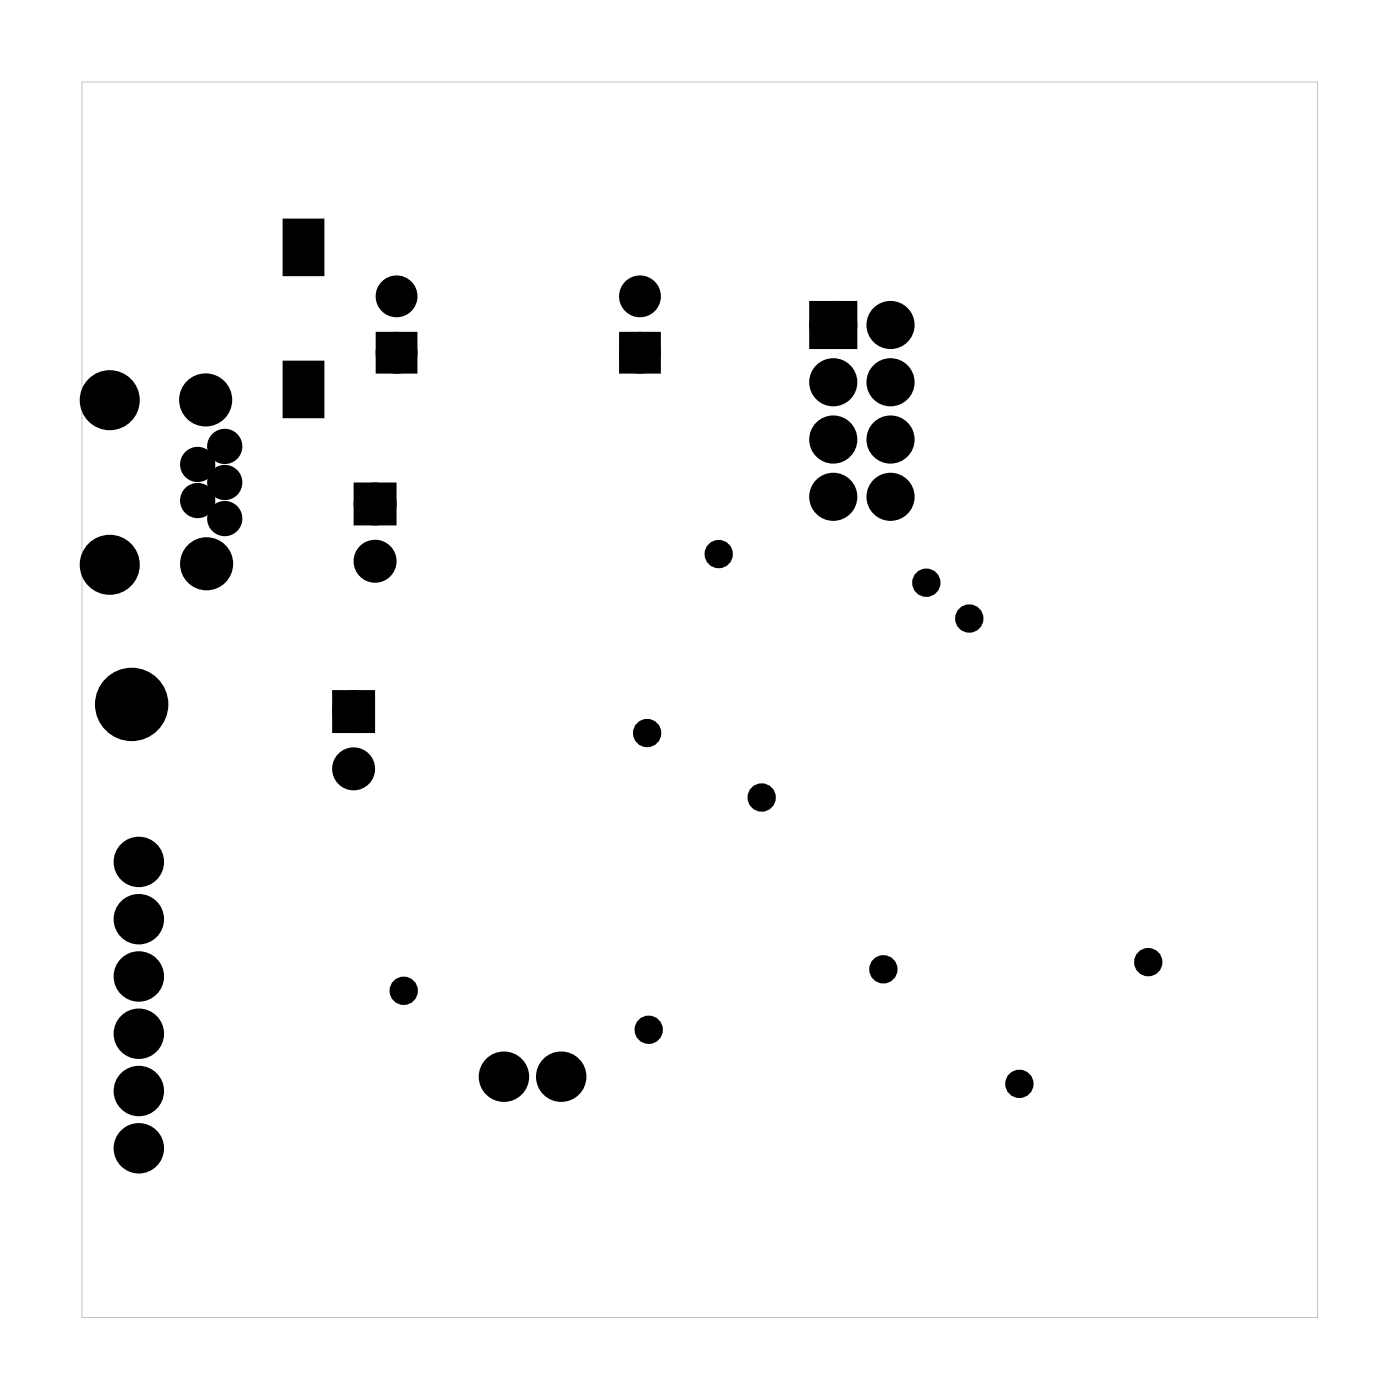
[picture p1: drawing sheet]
<svg xmlns="http://www.w3.org/2000/svg" width="62mm" height="62mm" viewBox="0 0 62 62" stroke-linecap="round" stroke-linejoin="round" font-family="sans-serif">
<g fill="#000">
<path d="M12.7 16.1h1.6v2.3h-1.6zM12.7 9.8h1.6v2.3h-1.6zM17 15h1.2v1.2h-1.2zM27.8 15h1.2v1.2h-1.2zM36.2 13.7h1.5v1.4h-1.5z"/>
<path d="M3.6 3.6h54.8v54.8h-54.8zM3.6 3.6v54.8h54.8v-54.8z"/>
<path d="M14.9 30.7h1.6v1.7h-1.6zM15.3 31.6a.35 .35 0 0 0 .7 0 .35 .35 0 0 0-.7 0z"/>
<path d="M15.8 21.5h1.7v1.7h-1.7zM16.3 22.4a.35 .35 0 0 0 .7 0 .35 .35 0 0 0-.7 0z"/>
</g>
<g fill="#000">
<circle cx="4.9" cy="17.7" r="1.08"/>
<circle cx="9.1" cy="17.7" r=".9"/>
<circle cx="10" cy="19.8" r=".53"/>
<circle cx="17.6" cy="15.6" r=".6"/>
<circle cx="17.6" cy="13.1" r=".6"/>
<circle cx="28.4" cy="15.6" r=".6"/>
<circle cx="28.4" cy="13.1" r=".6"/>
<circle cx="37" cy="19.5" r=".72"/>
<circle cx="37" cy="14.4" r=".72"/>
<circle cx="37" cy="17" r=".72"/>
<circle cx="39.5" cy="19.5" r=".72"/>
<circle cx="39.5" cy="14.4" r=".72"/>
<circle cx="39.5" cy="17" r=".72"/>
<circle cx="4.9" cy="25" r="1.08"/>
<circle cx="5.8" cy="31.2" r="1.5"/>
<circle cx="6.2" cy="38.2" r=".74"/>
<circle cx="8.8" cy="20.6" r=".53"/>
<circle cx="8.8" cy="22.2" r=".53"/>
<circle cx="9.2" cy="25" r=".9"/>
<circle cx="10" cy="21.4" r=".53"/>
<circle cx="10" cy="23" r=".53"/>
<circle cx="15.7" cy="31.6" r=".59"/>
<circle cx="15.7" cy="34.1" r=".59"/>
<circle cx="16.6" cy="24.9" r=".59"/>
<circle cx="16.6" cy="22.4" r=".59"/>
<circle cx="28.7" cy="32.5" r=".35"/>
<circle cx="31.9" cy="24.6" r=".35"/>
<circle cx="33.8" cy="35.4" r=".35"/>
<circle cx="37" cy="22" r=".72"/>
<circle cx="39.5" cy="22" r=".72"/>
<circle cx="41.1" cy="25.8" r=".35"/>
<circle cx="43" cy="27.4" r=".35"/>
<circle cx="6.2" cy="50.9" r=".74"/>
<circle cx="6.2" cy="48.4" r=".74"/>
<circle cx="6.2" cy="40.8" r=".74"/>
<circle cx="6.2" cy="43.3" r=".74"/>
<circle cx="6.2" cy="45.8" r=".74"/>
<circle cx="17.9" cy="43.9" r=".35"/>
<circle cx="22.3" cy="47.8" r=".74"/>
<circle cx="24.9" cy="47.8" r=".74"/>
<circle cx="28.8" cy="45.7" r=".35"/>
<circle cx="39.2" cy="43" r=".35"/>
<circle cx="45.2" cy="48.1" r=".35"/>
<circle cx="50.9" cy="42.7" r=".35"/>
</g>
<g fill="none" stroke="#000" stroke-width=".55">
<circle cx="9.1" cy="17.7" r=".9"/>
<circle cx="9.2" cy="25" r=".9"/>
<circle cx="28.7" cy="32.5" r=".35"/>
<circle cx="31.9" cy="24.6" r=".35"/>
<circle cx="33.8" cy="35.4" r=".35"/>
<circle cx="41.1" cy="25.8" r=".35"/>
<circle cx="43" cy="27.4" r=".35"/>
<circle cx="17.9" cy="43.9" r=".35"/>
<circle cx="28.8" cy="45.7" r=".35"/>
<circle cx="39.2" cy="43" r=".35"/>
<circle cx="45.2" cy="48.1" r=".35"/>
<circle cx="50.9" cy="42.7" r=".35"/>
</g>
<g fill="none" stroke="#000" stroke-width=".69" stroke-linecap="butt">
<path d="M36.2 13.7h1.5v1.4h-1.5z"/>
<circle cx="37" cy="14.4" r=".72"/>
<circle cx="37" cy="17" r=".72"/>
<circle cx="37" cy="19.5" r=".72"/>
<circle cx="39.5" cy="14.4" r=".72"/>
<circle cx="39.5" cy="19.5" r=".72"/>
<circle cx="39.5" cy="17" r=".72"/>
<circle cx="37" cy="22" r=".72"/>
<circle cx="39.5" cy="22" r=".72"/>
</g>
<g fill="none" stroke="#000" stroke-width=".65" stroke-linecap="butt">
<path d="M17 15h1.2v1.2h-1.2zM27.8 15h1.2v1.2h-1.2z"/>
<circle cx="17.6" cy="15.6" r=".6"/>
<circle cx="17.6" cy="13.1" r=".6"/>
<circle cx="28.4" cy="15.6" r=".6"/>
<circle cx="28.4" cy="13.1" r=".6"/>
</g>
<g fill="none" stroke="#000" stroke-width=".25">
<path d="M12.7 16.1h1.6v2.3h-1.6zM12.7 9.8h1.6v2.3h-1.6zM14.9 30.7h1.6v1.7h-1.6zM15.8 21.5h1.7v1.7h-1.7z"/>
<circle cx="5.8" cy="31.2" r="1.5"/>
<circle cx="15.7" cy="31.6" r=".35"/>
<circle cx="16.6" cy="22.4" r=".35"/>
</g>
<g fill="none" stroke="#000" stroke-width=".51">
<circle cx="4.9" cy="17.7" r="1.08"/>
<circle cx="10" cy="19.8" r=".53"/>
<circle cx="4.9" cy="25" r="1.08"/>
<circle cx="8.8" cy="20.6" r=".53"/>
<circle cx="8.8" cy="22.2" r=".53"/>
<circle cx="10" cy="21.4" r=".53"/>
<circle cx="10" cy="23" r=".53"/>
</g>
<g fill="none" stroke="#000" stroke-width=".76" stroke-linecap="butt">
<circle cx="6.2" cy="38.2" r=".74"/>
<circle cx="6.2" cy="40.8" r=".74"/>
<circle cx="6.2" cy="43.3" r=".74"/>
<circle cx="6.2" cy="45.8" r=".74"/>
<circle cx="6.2" cy="50.9" r=".74"/>
<circle cx="6.2" cy="48.4" r=".74"/>
<circle cx="22.3" cy="47.8" r=".74"/>
<circle cx="24.9" cy="47.8" r=".74"/>
</g>
<g fill="none" stroke="#000" stroke-width=".73" stroke-linecap="butt">
<circle cx="15.7" cy="34.1" r=".59"/>
<circle cx="15.7" cy="31.6" r=".59"/>
<circle cx="16.6" cy="24.9" r=".59"/>
<circle cx="16.6" cy="22.4" r=".59"/>
</g>
</svg>
